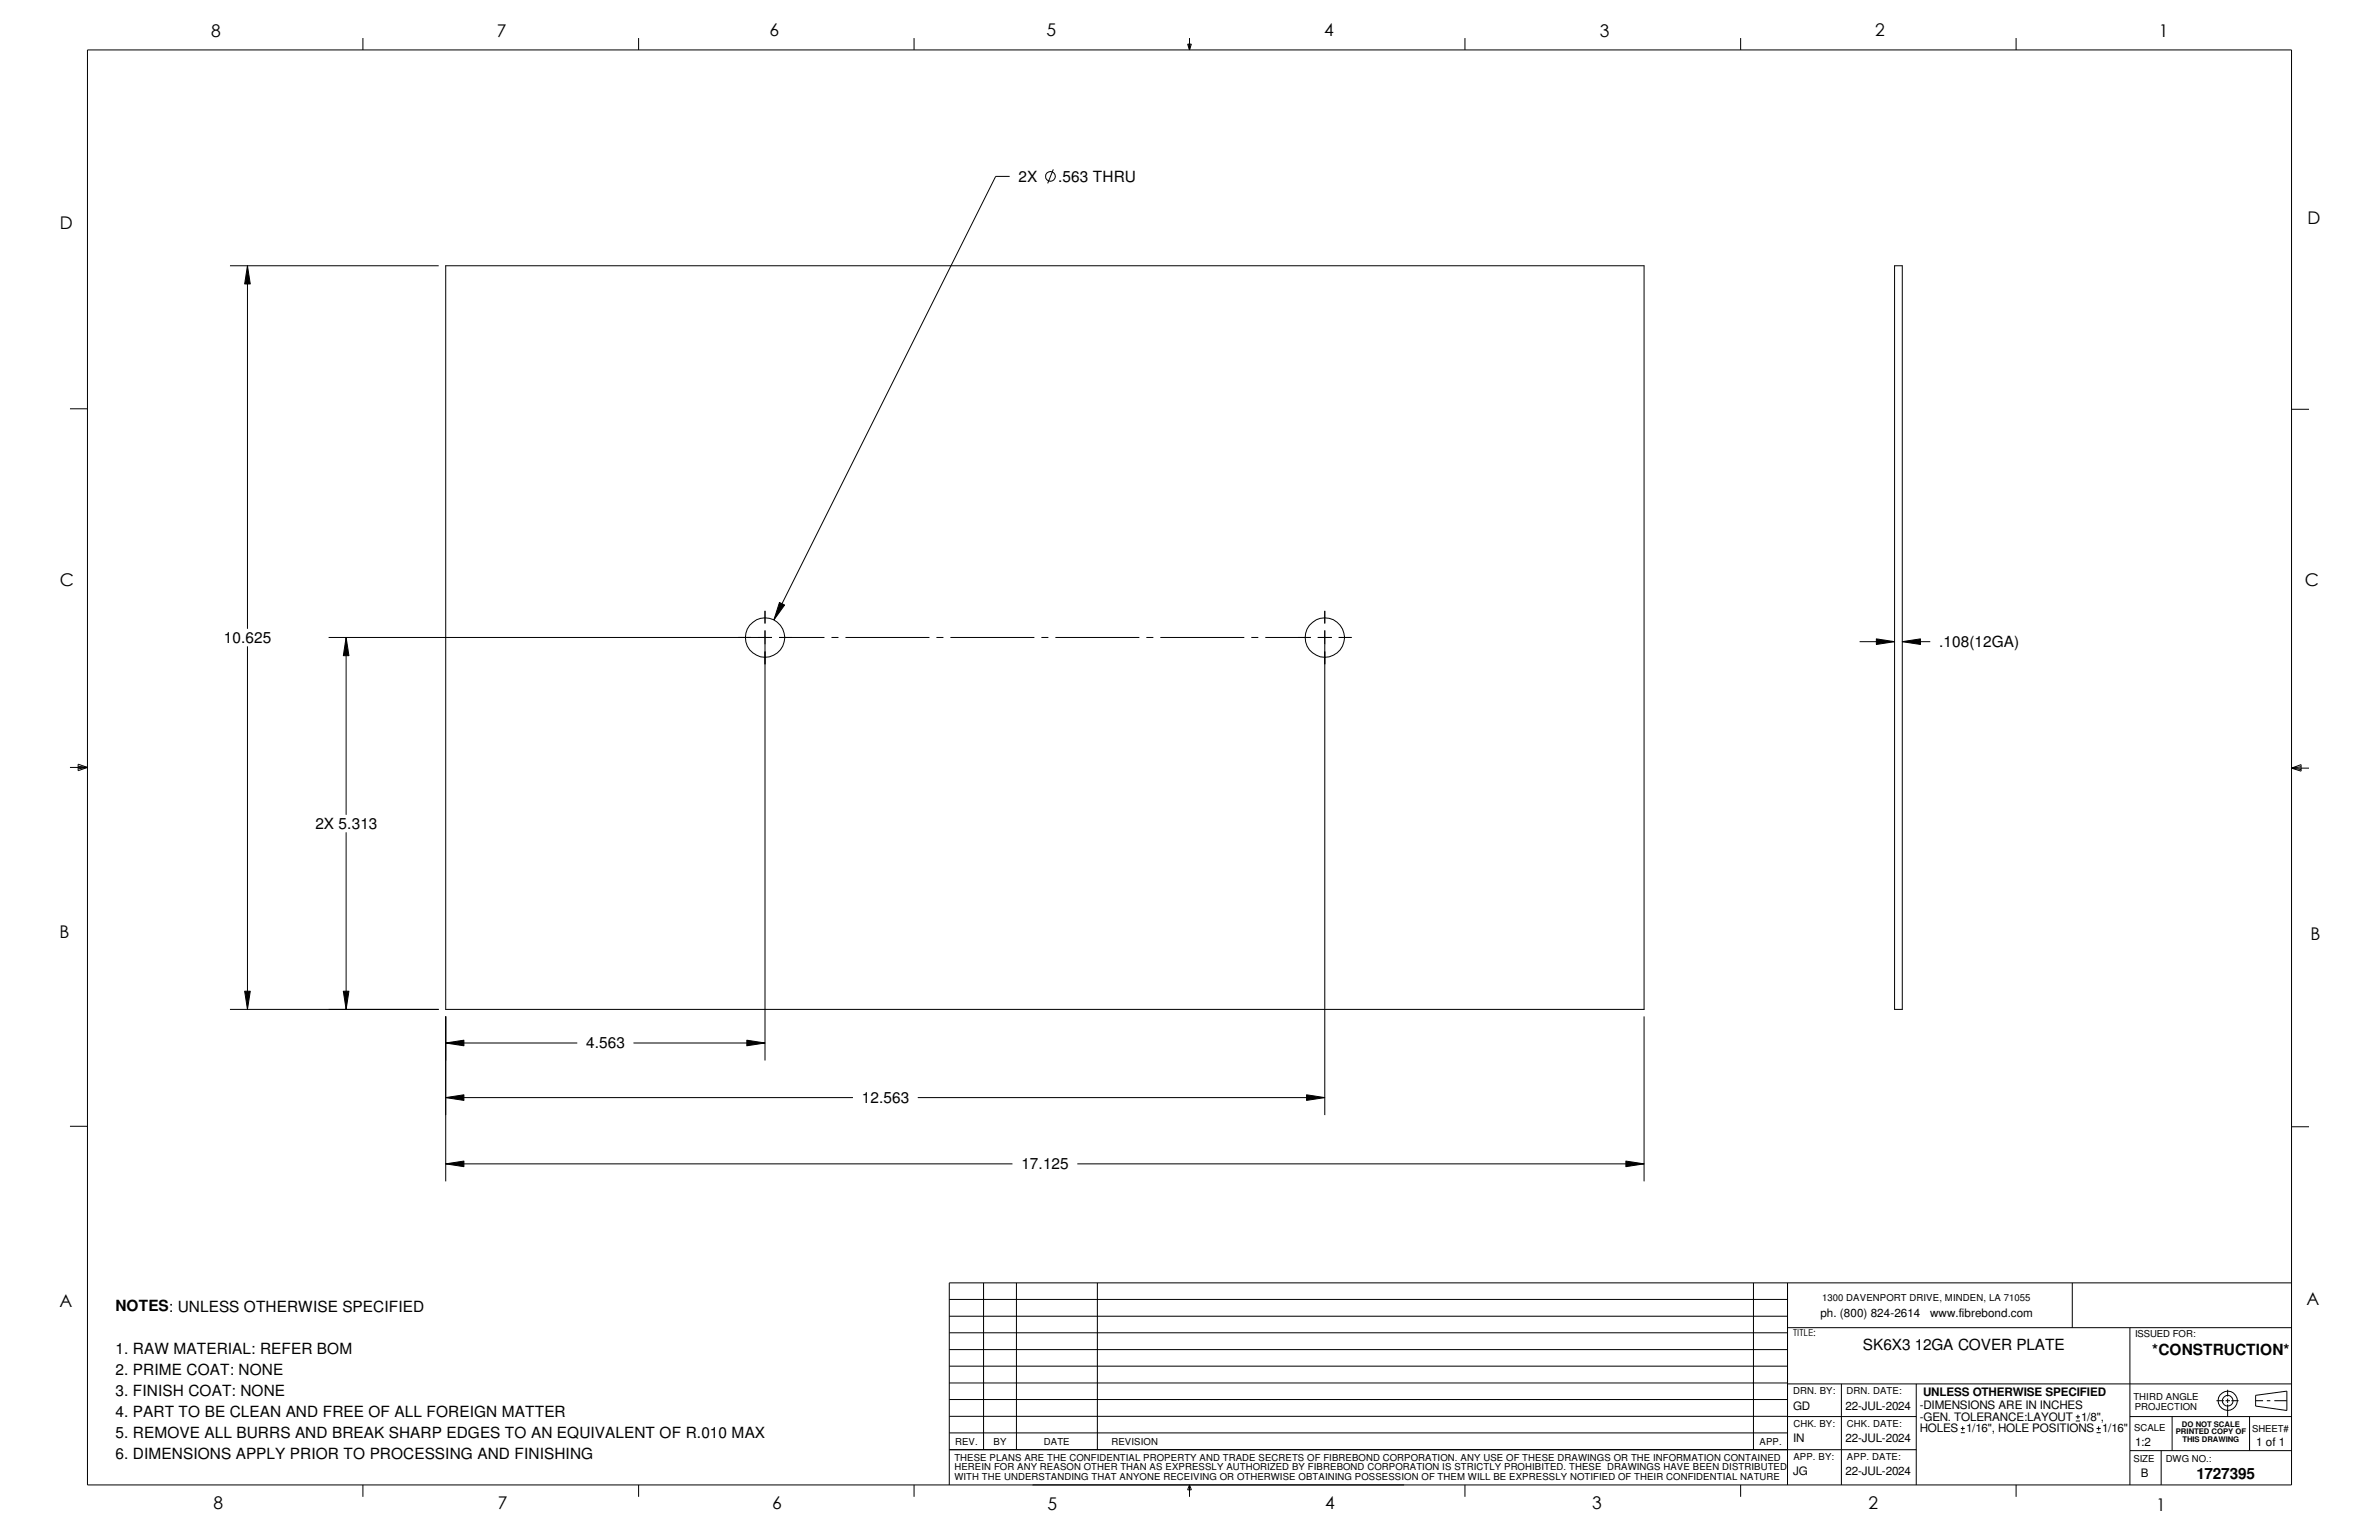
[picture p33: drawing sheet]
<svg xmlns="http://www.w3.org/2000/svg" width="432mm" height="279mm" viewBox="0 0 432 279" stroke-linecap="round" stroke-linejoin="round" font-family="sans-serif">
<defs><g id="words">
<g font-size="3.2">
<text x="38.3" y="6.6">8</text>
<text x="90.2" y="6.7">7</text>
<text x="139.7" y="6.5">6</text>
<text x="189.9" y="6.5">5</text>
<text x="240.4" y="6.6">4</text>
<text x="290.4" y="6.7">3</text>
<text x="340.4" y="6.5">2</text>
<text x="391.8" y="6.7">1</text>
<text x="10.9" y="41.5">D</text>
<text x="418.8" y="40.7">D</text>
<text x="10.8" y="106.3">C</text>
<text x="418.3" y="106.4">C</text>
<text x="10.8" y="170.2">B</text>
<text x="419.4" y="170.6">B</text>
<text x="10.8" y="237.2">A</text>
<text x="418.6" y="236.7">A</text>
<text x="38.8" y="273.8">8</text>
<text x="90.3" y="273.8">7</text>
<text x="140.2" y="273.8">6</text>
<text x="190.1" y="273.9">5</text>
<text x="240.5" y="273.8">4</text>
<text x="289" y="273.9">3</text>
<text x="339.1" y="273.9">2</text>
<text x="391.3" y="274.1">1</text>
</g>
<g font-size="2.8">
<text x="184.9" y="33">2X</text>
<text x="192.1" y="33">.563 THRU</text>
<text x="40.6" y="116.7">10.625</text>
<text x="352" y="117.4">.108(12GA)</text>
<text x="57.2" y="150.4">2X 5.313</text>
<text x="106.4" y="190.2">4.563</text>
<text x="156.4" y="200.1">12.563</text>
<text x="185.4" y="212.1">17.125</text>
<text x="21" y="237.9">NOTES: UNLESS OTHERWISE SPECIFIED</text>
<text x="21" y="245.6">1. RAW MATERIAL: REFER BOM</text>
<text x="338.1" y="244.9">SK6X3 12GA COVER PLATE</text>
<text x="390.7" y="245.9">*CONSTRUCTION*</text>
<text x="21" y="249.5">2. PRIME COAT: NONE</text>
<text x="21" y="253.3">3. FINISH COAT: NONE</text>
<text x="21" y="257.1">4. PART TO BE CLEAN AND FREE OF ALL FOREIGN MATTER</text>
<text x="21" y="260.9">5. REMOVE ALL BURRS AND BREAK SHARP EDGES TO AN EQUIVALENT OF R.010 MAX</text>
<text x="21" y="264.8">6. DIMENSIONS APPLY PRIOR TO PROCESSING AND FINISHING</text>
<text x="398.7" y="268.4">1727395</text>
</g>
<g font-size="2.1">
<text x="330.4" y="239">ph. (800) 824-2614</text>
<text x="350.4" y="239">www.fibrebond.com</text>
<text x="325.5" y="255.7">GD</text>
<text x="335" y="255.7">22-JUL-2024</text>
<text x="348.4" y="257.8">-GEN. TOLERANCE:LAYOUT</text>
<text x="348.4" y="255.7">-DIMENSIONS ARE IN INCHES</text>
<text x="349" y="253.2">UNLESS OTHERWISE SPECIFIED</text>
<text x="377.7" y="257.8">1/8&quot;,</text>
<text x="325.5" y="261.6">IN</text>
<text x="335" y="261.6">22-JUL-2024</text>
<text x="348.4" y="259.9">HOLES 1/16&quot;, HOLE POSITIONS 1/16&quot;</text>
<text x="387.6" y="262.4">1:2</text>
<text x="409.5" y="262.4">1 of 1</text>
<text x="325.5" y="267.6">JG</text>
<text x="335" y="267.6">22-JUL-2024</text>
<text x="388.6" y="267.9">B</text>
</g>
<g font-size="1.7">
<text x="330.7" y="236.1">1300 DAVENPORT DRIVE, MINDEN, LA 71055</text>
<text x="325.5" y="242.4">TITLE:</text>
<text x="387.5" y="242.7">ISSUED FOR:</text>
<text x="325.5" y="252.9">DRN. BY:</text>
<text x="335.2" y="252.9">DRN. DATE:</text>
<text x="387.2" y="254">THIRD ANGLE</text>
<text x="387.5" y="255.7">PROJECTION</text>
<text x="173.4" y="262.2">REV.</text>
<text x="180.3" y="262.2">BY</text>
<text x="189.5" y="262.2">DATE</text>
<text x="201.7" y="262.2">REVISION</text>
<text x="319.4" y="262.2">APP.</text>
<text x="325.5" y="258.9">CHK. BY:</text>
<text x="335.2" y="258.9">CHK. DATE:</text>
<text x="387.3" y="259.7">SCALE</text>
<text x="408.8" y="259.8">SHEET#</text>
<text x="173.2" y="265">THESE PLANS ARE THE CONFIDENTIAL PROPERTY AND TRADE SECRETS OF FIBREBOND CORPORATION. ANY USE OF THESE DRAWINGS OR THE INFORMATION CONTAINED</text>
<text x="173.2" y="268.6">WITH THE UNDERSTANDING THAT ANYONE RECEIVING OR OTHERWISE OBTAINING POSSESSION OF THEM WILL BE EXPRESSLY NOTIFIED OF THEIR CONFIDENTIAL NATURE</text>
<text x="173.2" y="266.8">HEREIN FOR ANY REASON OTHER THAN AS EXPRESSLY AUTHORIZED BY FIBREBOND CORPORATION IS STRICTLY PROHIBITED. THESE DRAWINGS HAVE BEEN DISTRIBUTED</text>
<text x="325.5" y="264.9">APP. BY:</text>
<text x="335.2" y="264.8">APP. DATE:</text>
<text x="387.2" y="265.3">SIZE</text>
<text x="393.1" y="265.3">DWG NO.:</text>
</g>
<g font-size="1.4">
<text x="394.9" y="260.2">PRINTED COPY OF</text>
<text x="396" y="258.8">DO NOT SCALE</text>
<text x="396.1" y="261.7">THIS DRAWING</text>
</g>
</g></defs>
<g fill="none" stroke="#000" stroke-width=".18">
<path d="M15.9 9.1h400v260.3h-400zM65.9 6.9v2.2M115.9 6.9v2.2M165.9 6.9v2.2M215.6 8h.6l-.3 1.1zM215.7 8l.2 1.1M215.9 6.9v2.2M216 8l-.1 1.1M265.9 6.9v2.2M315.9 6.9v2.2M365.9 6.9v2.2M183.3 32h-2.6l-40.2 80.5"/>
<path d="M191.2 30.7l-1 2.6M41.7 48.2h37.9M44.9 48.2l.5 3.3h-1zM44.9 48.2v65.9M80.9 48.2h217.5v134.9h-217.5zM343.9 48.2h1.4v134.9h-1.4zM12.7 74.2h3.2M415.9 74.3h3.2M44.9 117.3v65.8M59.6 115.7h80.5M62.8 115.7l.5 3.3h-1zM62.8 115.7v32.1"/>
<path d="M138.9 110.8v2.3M138.9 114.4v78M141.4 115.7h8.2M141.5 109.3l.9 .5-1.9 2.7zM150.9 115.7h1.3M153.5 115.7h15.2M170 115.7h1.2M172.5 115.7h15.2M189 115.7h1.3M191.6 115.7h15.2M208.1 115.7h1.2M210.6 115.7h15.2"/>
<path d="M227.1 115.7h1.3M229.7 115.7h8.2M239.2 115.7h2.5M240.5 110.8v2.3M240.5 114.4v87.9M243 115.7h2.3M337.5 116.4h6.4M340.6 115.9l3.3 .5-3.3 .5zM345.3 116.4l3.3-.5v1zM345.3 116.4h5.1M12.7 139.2h3.2M14.2 139l1.7 .2"/>
<path d="M14.2 138.6l1.7 .6-1.7 .6zM15.9 139.2l-1.7 .3M415.9 139.4h3.2M415.9 139.4l1.8-.7v1.2zM415.9 139.4l1.8 .2M417.7 139.1l-1.8 .3M62.8 151v32.1M44.4 179.8h1l-.5 3.3zM62.3 179.8h1l-.5 3.3zM41.7 183.1h37.9M80.9 189.2l3.3-.5v1zM80.9 199.1l3.3-.5v1z"/>
<path d="M80.9 184.4v29.9M80.9 189.2h23.9M80.9 199.1h73.9M115 189.2h23.9M135.6 188.7l3.3 .5-3.3 .5zM166.6 199.1h73.9M237.2 198.6l3.3 .5-3.3 .5zM298.4 184.4v29.9M12.7 204.3h3.2M80.9 211.2l3.3-.5v1zM80.9 211.2h102.9M195.5 211.2h102.9"/>
<path d="M295.1 210.7l3.3 .5-3.3 .5zM415.9 204.4h3.2M172.3 235.8h152.1M172.3 238.8h152.1M178.5 232.7v30.3M184.5 232.7v30.3M199.2 232.7v30.3M318.3 232.7v30.3M324.4 232.7v36.7M376.1 232.7v8.2M415.9 232.7h-243.6v36.7M172.3 241.8h152.1"/>
<path d="M172.3 244.9h152.1M172.3 247.9h152.1M172.3 250.9h152.1M172.3 253.9h152.1M172.3 257h152.1M172.3 260h152.1M324.4 257h23.4M324.4 240.9h91.5M324.4 251.1h91.5M334.2 251.1v18.3M347.8 251.1v18.3M355.9 259.9h.7"/>
<path d="M355.9 259.2h.7M356.2 258.8v.7M376.8 257.8h.7M376.8 257h.7M377.1 256.7v.7M380.5 259.9h.8M380.5 259.2h.8M380.9 258.8v.7M386.6 240.9v28.5M386.6 257h29.3M394.3 257v6.2M402.3 254.1h1.3"/>
<path d="M403.9 254.1h.8M404.3 252.1v1.3M404.3 253.7v.9M404.3 254.8v2.2M405 254.1h1.3M408.3 257v6.2M409.4 254.1h1.4M409.4 253.2l5.7-.8v3.5l-5.7-.8zM411.4 254.1h.7M412.8 254.1h2.3M65.9 269.4v2.2M115.9 269.4v2.2"/>
<path d="M165.9 269.4v2.2M172.3 263h175.5M215.9 269.4l.3 .9h-.6zM215.9 269.4v2.2M265.9 269.4v2.2M315.9 269.4v2.2M365.9 269.4v2.2M386.6 263.2h29.3M392.3 263.2v6.2"/>
<circle cx="190.7" cy="32" r=".89"/>
<circle cx="138.9" cy="115.7" r="3.6"/>
<circle cx="240.5" cy="115.7" r="3.6"/>
<circle cx="404.3" cy="254.2" r=".96"/>
<circle cx="404.4" cy="254.1" r="1.74"/>
</g>
<g fill="#000">
<path d="M44.9 48.2l.5 3.3h-1zM62.8 115.7l.5 3.3h-1zM141.5 109.3l.9 .5-1.9 2.7zM340.6 115.9l3.3 .5-3.3 .5zM345.3 116.4l3.3-.5v1zM44.4 179.8h1l-.5 3.3zM62.3 179.8h1l-.5 3.3zM80.9 189.2l3.3-.5v1zM80.9 199.1l3.3-.5v1zM135.6 188.7l3.3 .5-3.3 .5zM237.2 198.6l3.3 .5-3.3 .5zM80.9 211.2l3.3-.5v1z"/>
<path d="M295.1 210.7l3.3 .5-3.3 .5z"/>
</g>
<use href="#words"/>
</svg>
